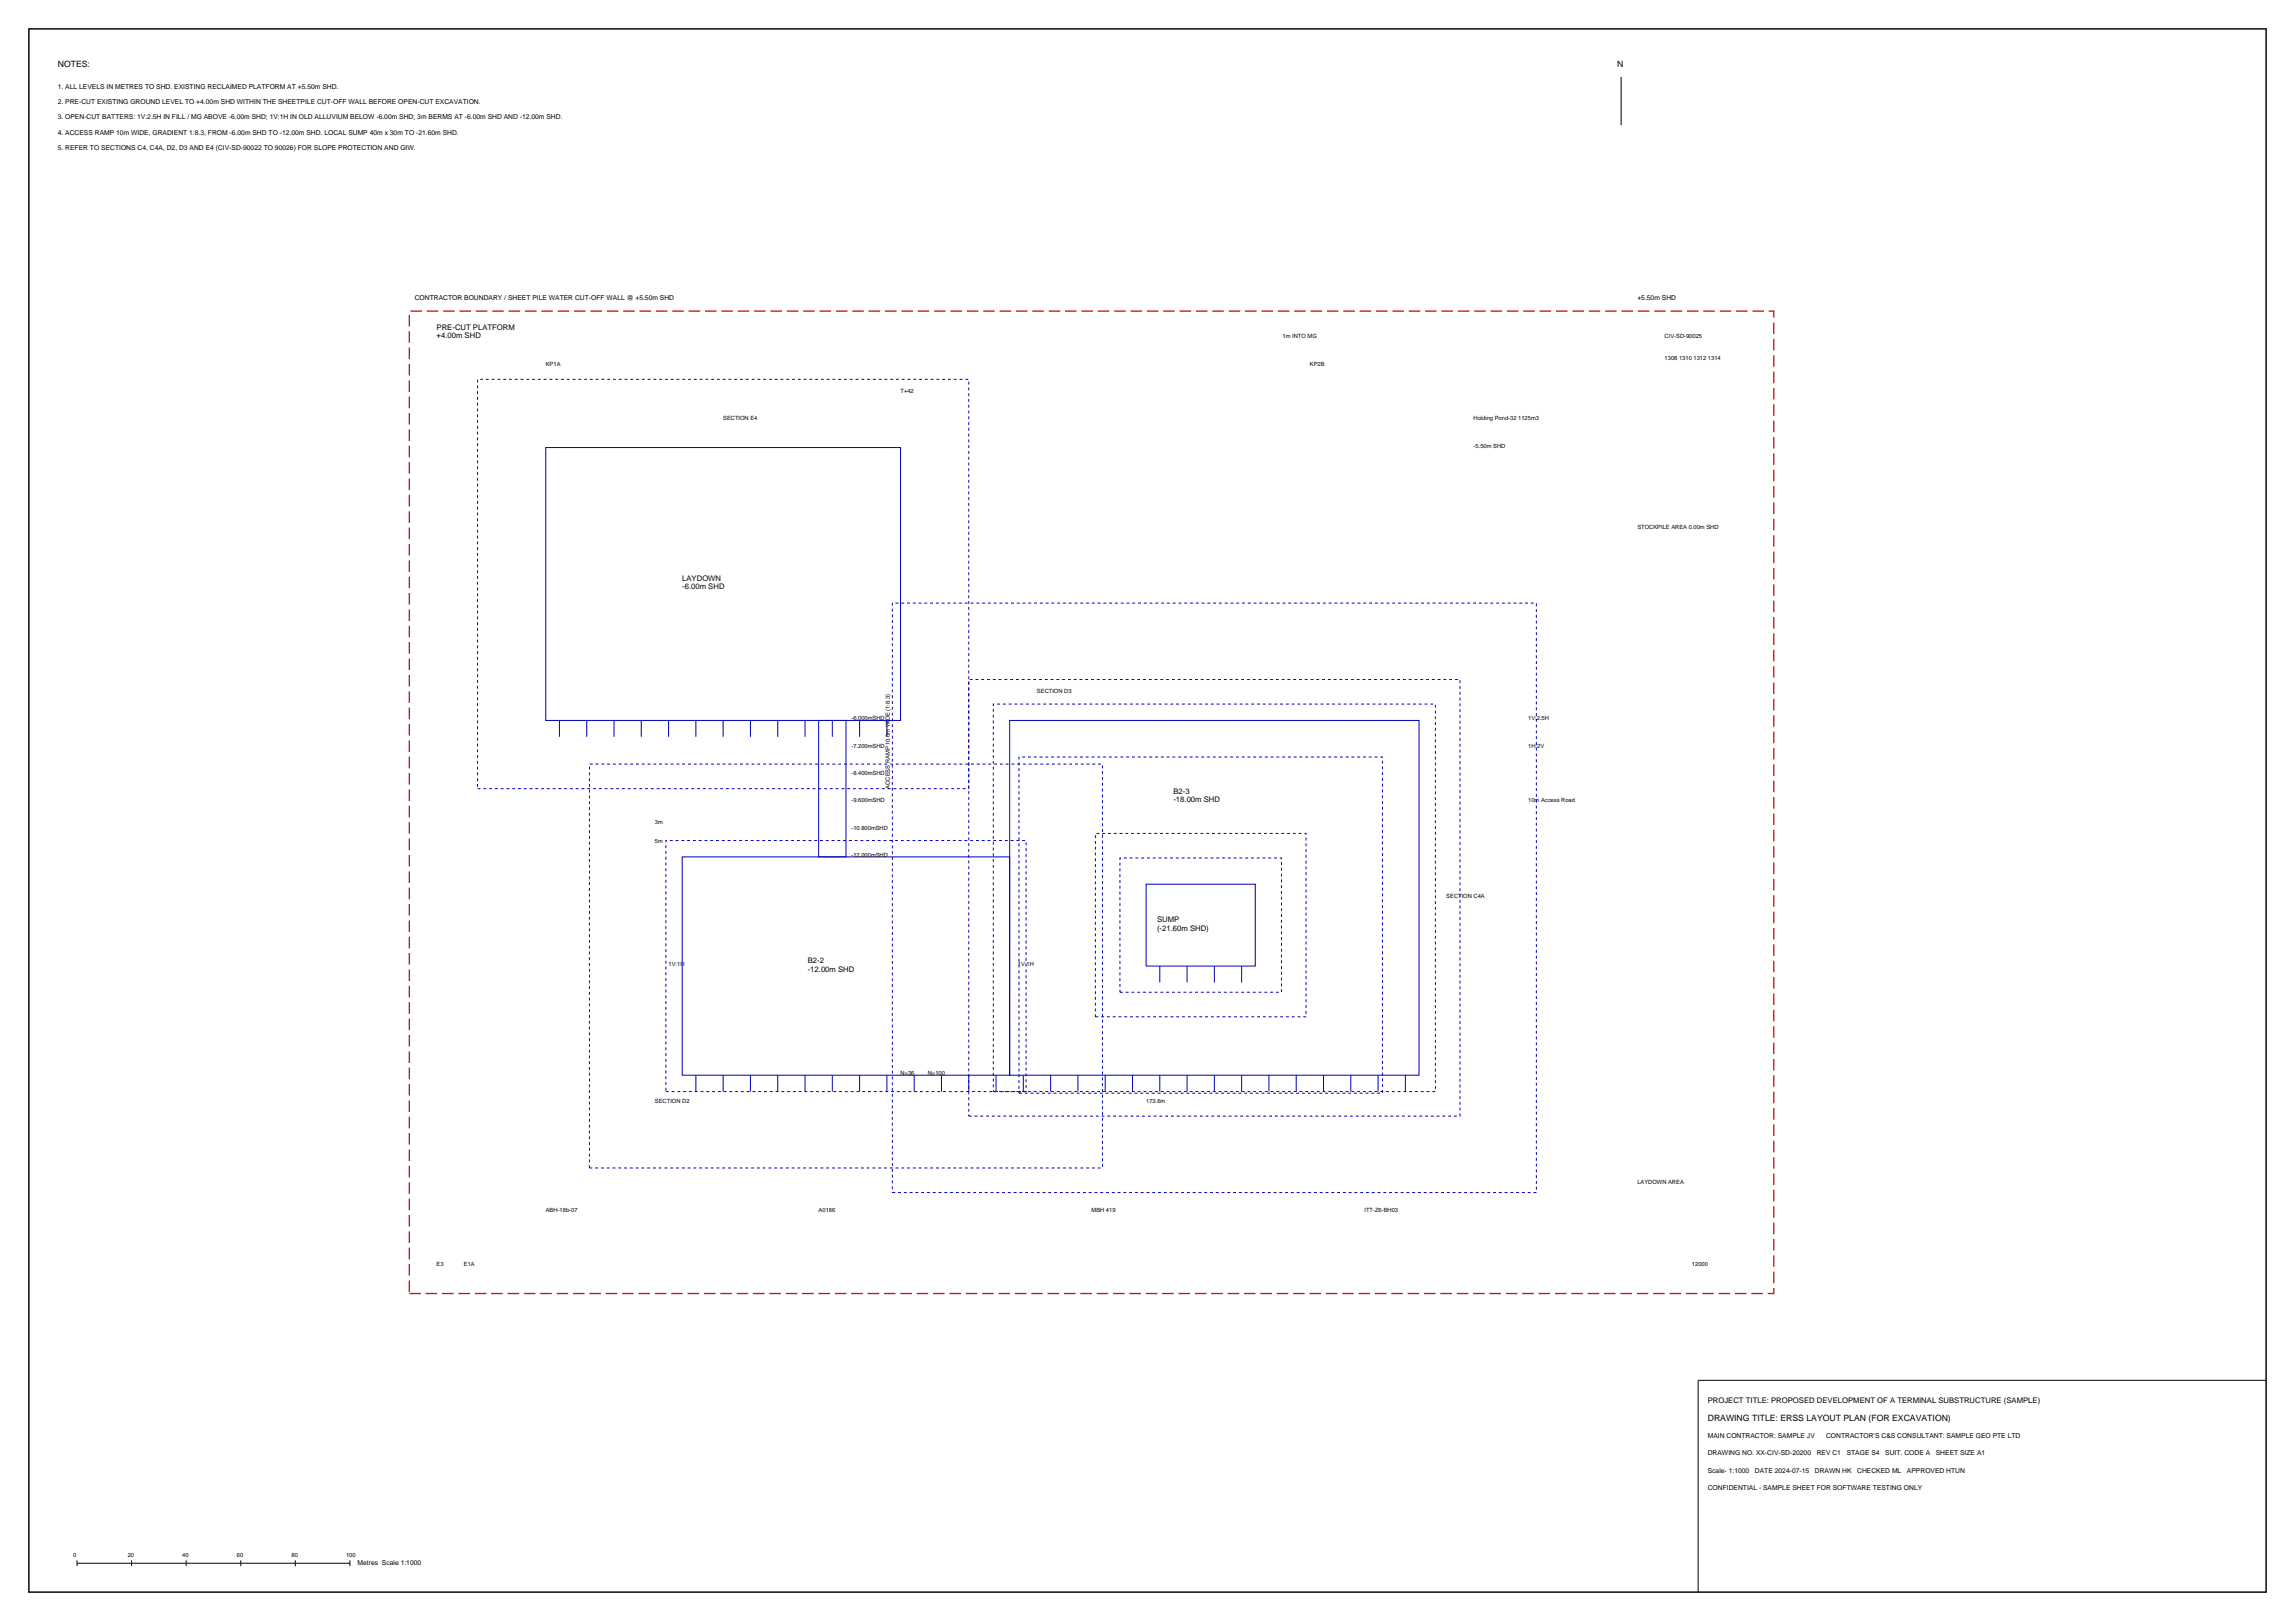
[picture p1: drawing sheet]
<svg xmlns="http://www.w3.org/2000/svg" width="841mm" height="594mm" viewBox="0 0 841 594" stroke-linecap="round" stroke-linejoin="round" font-family="sans-serif">
<defs><g id="words">
<g font-size="3.2">
<text x="21.2" y="24.7">NOTES:</text>
<text x="592.6" y="24.7">N</text>
<text x="625.8" y="520.6">DRAWING TITLE: ERSS LAYOUT PLAN (FOR EXCAVATION)</text>
</g>
<g font-size="2.8">
<text x="160" y="120.8">PRE-CUT PLATFORM</text>
<text x="160" y="124">+4.00m SHD</text>
<text x="250" y="212.8">LAYDOWN</text>
<text x="250" y="216">-6.00m SHD</text>
<text x="430" y="290.8">B2-3</text>
<text x="430" y="294">-18.00m SHD</text>
<text x="424" y="337.8">SUMP</text>
<text x="424" y="341">(-21.60m SHD)</text>
<text x="296" y="352.8">B2-2</text>
<text x="296" y="356">-12.00m SHD</text>
<text x="625.8" y="514.3">PROJECT TITLE: PROPOSED DEVELOPMENT OF A TERMINAL SUBSTRUCTURE (SAMPLE)</text>
</g>
<g font-size="2.5">
<text x="21.2" y="32.5">1. ALL LEVELS IN METRES TO SHD. EXISTING RECLAIMED PLATFORM AT +5.50m SHD.</text>
<text x="21.2" y="38.1">2. PRE-CUT EXISTING GROUND LEVEL TO +4.00m SHD WITHIN THE SHEETPILE CUT-OFF WALL BEFORE OPEN-CUT EXCAVATION.</text>
<text x="21.2" y="43.7">3. OPEN-CUT BATTERS: 1V:2.5H IN FILL / MG ABOVE -6.00m SHD; 1V:1H IN OLD ALLUVIUM BELOW -6.00m SHD; 3m BERMS AT -6.00m SHD AND -12.00m SHD.</text>
<text x="21.2" y="49.4">4. ACCESS RAMP 10m WIDE, GRADIENT 1:8.3, FROM -6.00m SHD TO -12.00m SHD. LOCAL SUMP 40m x 30m TO -21.60m SHD.</text>
<text x="21.2" y="55">5. REFER TO SECTIONS C4, C4A, D2, D3 AND E4 (CIV-SD-90022 TO 90026) FOR SLOPE PROTECTION AND GIW.</text>
<text x="152" y="110">CONTRACTOR BOUNDARY / SHEET PILE WATER CUT-OFF WALL @ +5.50m SHD</text>
<text x="600" y="110">+5.50m SHD</text>
<text x="625.8" y="527">MAIN CONTRACTOR: SAMPLE JV</text>
<text x="669.2" y="527">CONTRACTOR’S C&amp;S CONSULTANT: SAMPLE GEO PTE LTD</text>
<text x="625.8" y="533.3">DRAWING NO. XX-CIV-SD-20200</text>
<text x="665.7" y="533.3">REV C1</text>
<text x="676.7" y="533.3">STAGE S4</text>
<text x="690.9" y="533.3">SUIT. CODE A</text>
<text x="709.4" y="533.3">SHEET SIZE A1</text>
<text x="625.8" y="539.7">Scale- 1:1000</text>
<text x="643.1" y="539.7">DATE 2024-07-15</text>
<text x="665.1" y="539.7">DRAWN HK</text>
<text x="680.6" y="539.7">CHECKED ML</text>
<text x="698.8" y="539.7">APPROVED HTUN</text>
<text x="625.8" y="546">CONFIDENTIAL - SAMPLE SHEET FOR SOFTWARE TESTING ONLY</text>
<text x="131" y="573.5">Metres Scale 1:1000</text>
</g>
<g font-size="2.1">
<text x="470" y="124">1m INTO MG</text>
<text x="610" y="124">CIV-SD-90025</text>
<text x="610" y="132">1308 1310 1312 1314</text>
<text x="200" y="134">KP1A</text>
<text x="480" y="134">KP2B</text>
<text x="330" y="144">T+42</text>
<text x="265" y="154">SECTION E4</text>
<text x="540" y="154">Holding Pond-32 1125m3</text>
<text x="540" y="164">-5.50m SHD</text>
<text x="600" y="194">STOCKPILE AREA 0.00m SHD</text>
<text x="380" y="254">SECTION D3</text>
<text x="312" y="264">-6.000mSHD</text>
<text x="560" y="264">1V:2.5H</text>
<text x="312" y="274">-7.200mSHD</text>
<text x="560" y="274">1H:2V</text>
<text x="312" y="284">-8.400mSHD</text>
<text x="326.1" y="289" transform="rotate(-90 326.1 289)">ACCESS RAMP 10.0m WIDE (1:8.3)</text>
<text x="312" y="294">-9.600mSHD</text>
<text x="560" y="294">10m Access Road</text>
<text x="240" y="302">3m</text>
<text x="312" y="304">-10.800mSHD</text>
<text x="240" y="309">5m</text>
<text x="312" y="314">-12.000mSHD</text>
<text x="530" y="329">SECTION C4A</text>
<text x="245" y="354">1V:1H</text>
<text x="373" y="354">1V:1H</text>
<text x="330" y="394">N=36</text>
<text x="340" y="394">N=100</text>
<text x="240" y="404">SECTION D2</text>
<text x="420" y="404">173.6m</text>
<text x="600" y="434">LAYDOWN AREA</text>
<text x="200" y="444">ABH-18b-07</text>
<text x="300" y="444">A0186</text>
<text x="400" y="444">MBH 419</text>
<text x="500" y="444">ITT-Z6-BH03</text>
<text x="160" y="464">E3</text>
<text x="170" y="464">E1A</text>
<text x="620" y="464">12000</text>
<text x="26.8" y="570.7">0</text>
<text x="46.8" y="570.7">20</text>
<text x="66.8" y="570.7">40</text>
<text x="86.8" y="570.7">60</text>
<text x="106.8" y="570.7">80</text>
<text x="126.8" y="570.7">100</text>
</g>
</g></defs>
<path d="M10.6 10.6h819.8v572.8h-819.8z" fill="none" stroke="#000" stroke-width=".53"/>
<path d="M594.1 28.2v17.7M830.4 505.8h-208.1v77.6M28.2 572.8h100M28.2 571.8v2.1M48.2 571.8v2.1M68.2 571.8v2.1M88.2 571.8v2.1M108.2 571.8v2.1M128.2 571.8v2.1" fill="none" stroke="#000" stroke-width=".37"/>
<path d="M150 114h500v360h-500z" fill="none" stroke="#bf1a1a" stroke-width=".49" stroke-dasharray="4.2 1.8" stroke-linecap="butt"/>
<g fill="none" stroke="#0000bf" stroke-width=".37">
<path d="M200 164h130v100h-130zM205 264v6M215 264v6M225 264v6M235 264v6M245 264v6M255 264v6M265 264v6M275 264v6M285 264v6M295 264v6M300 264h10v50h-10z"/>
<path d="M305 264v6M315 264v6M325 264v6M370 264h150v130h-150zM250 314h120v80h-120zM420 324h40v30h-40zM425 354v6M435 354v6M445 354v6M455 354v6M255 394v6M265 394v6"/>
<path d="M275 394v6M285 394v6M295 394v6M305 394v6M315 394v6M325 394v6M335 394v6M345 394v6M355 394v6M365 394v6M375 394v6M385 394v6"/>
<path d="M395 394v6M405 394v6M415 394v6M425 394v6M435 394v6M445 394v6M455 394v6M465 394v6M475 394v6M485 394v6M495 394v6M505 394v6"/>
<path d="M515 394v6"/>
</g>
<path d="M175 139h180v150h-180zM327 221h236v216h-236zM355 249h180v160h-180zM364 258h162v142h-162zM216 280h188v148h-188zM373.4 277.4h133.2v123.2h-133.2zM244 308h132v92h-132zM401.4 305.4h77.2v67.2h-77.2zM410.4 314.4h59.2v49.2h-59.2z" fill="none" stroke="#0000bf" stroke-width=".37" stroke-dasharray="1.1 1.1" stroke-linecap="butt"/>
<use href="#words"/>
</svg>
